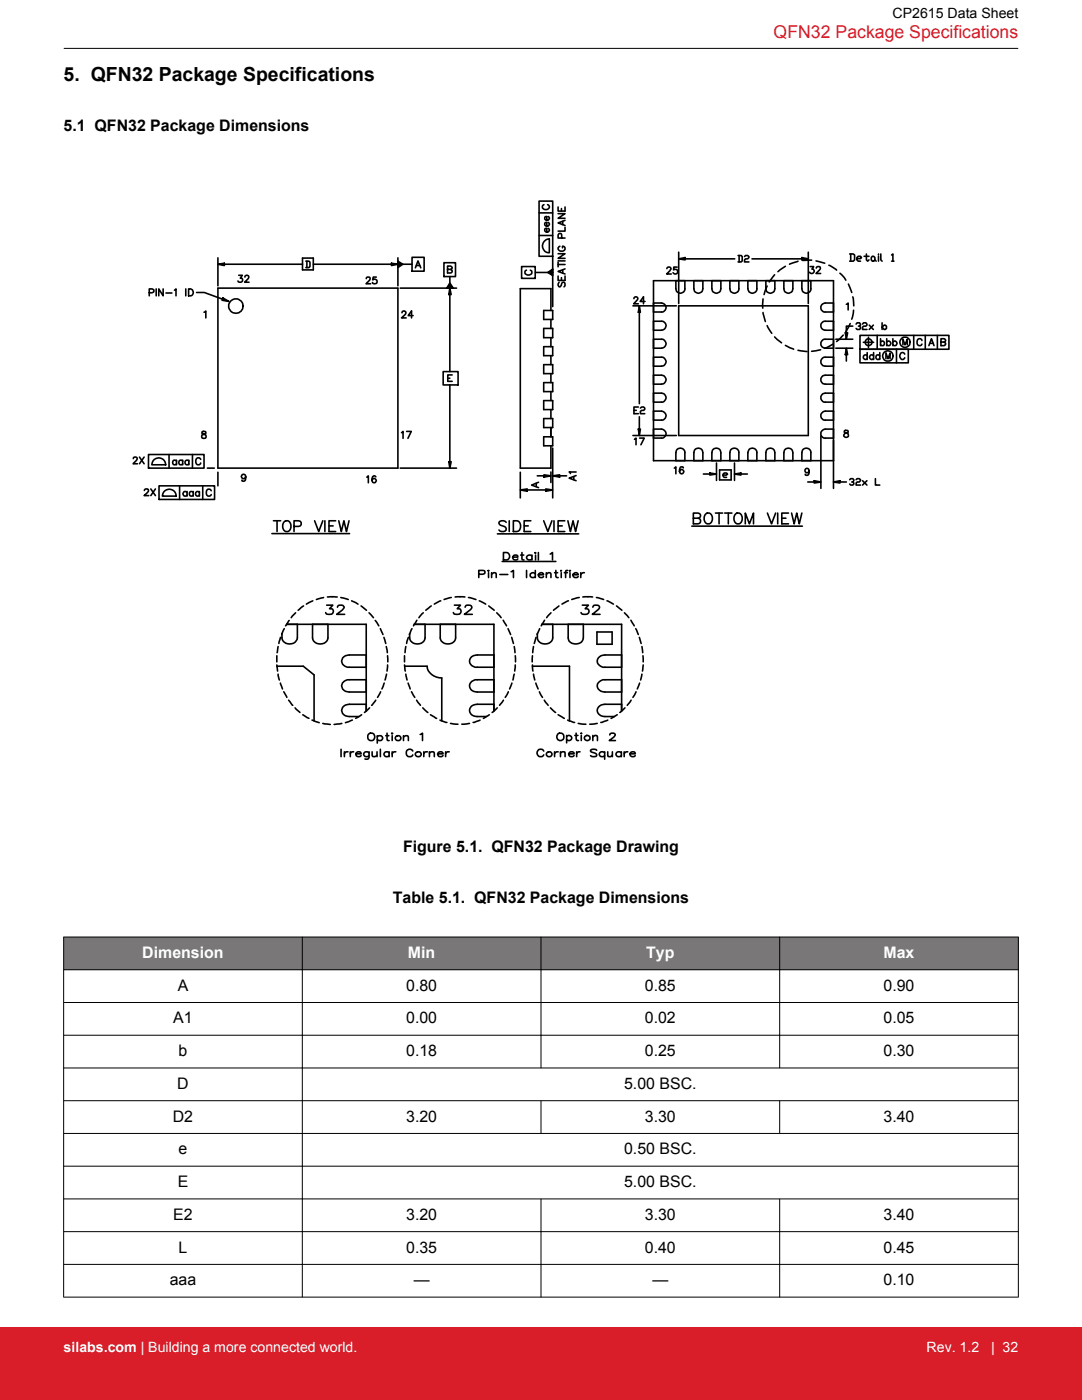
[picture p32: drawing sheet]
<svg xmlns="http://www.w3.org/2000/svg" width="216mm" height="279mm" viewBox="0 0 216 279" stroke-linecap="round" stroke-linejoin="round" font-family="sans-serif">
<defs><g id="words">
<text font-size="3.9" x="12.7" y="16.1">5. QFN32 Package Specifications</text>
<text font-size="3.5" fill="#d91e2a" x="154.4" y="7.5">QFN32 Package Specifications</text>
<g font-size="3.2">
<text x="12.7" y="26.2">5.1 QFN32 Package Dimensions</text>
<text x="80.4" y="170">Figure 5.1. QFN32 Package Drawing</text>
<text x="78.4" y="180.2">Table 5.1. QFN32 Package Dimensions</text>
<text x="35.5" y="197.7">A</text>
<text x="81" y="197.7">0.80</text>
<text x="128.7" y="197.7">0.85</text>
<text x="176.3" y="197.7">0.90</text>
<text x="34.6" y="204.3">A1</text>
<text x="81" y="204.3">0.00</text>
<text x="128.7" y="204.3">0.02</text>
<text x="176.3" y="204.3">0.05</text>
<text x="35.6" y="210.8">b</text>
<text x="81" y="210.8">0.18</text>
<text x="128.7" y="210.8">0.25</text>
<text x="176.3" y="210.8">0.30</text>
<text x="35.4" y="217.3">D</text>
<text x="124.5" y="217.3">5.00 BSC.</text>
<text x="34.5" y="223.9">D2</text>
<text x="81" y="223.9">3.20</text>
<text x="128.7" y="223.9">3.30</text>
<text x="176.3" y="223.9">3.40</text>
<text x="35.6" y="230.4">e</text>
<text x="124.5" y="230.4">0.50 BSC.</text>
<text x="35.5" y="236.9">E</text>
<text x="124.5" y="236.9">5.00 BSC.</text>
<text x="34.6" y="243.5">E2</text>
<text x="81" y="243.5">3.20</text>
<text x="128.7" y="243.5">3.30</text>
<text x="176.3" y="243.5">3.40</text>
<text x="35.6" y="250">L</text>
<text x="81" y="250">0.35</text>
<text x="128.7" y="250">0.40</text>
<text x="176.3" y="250">0.45</text>
<text x="33.9" y="256.5">aaa</text>
<text x="82.5" y="256.5">—</text>
<text x="130.2" y="256.5">—</text>
<text x="176.3" y="256.5">0.10</text>
</g>
<g font-size="3.2" fill="#fff">
<text x="28.4" y="191.2">Dimension</text>
<text x="81.4" y="191.2">Min</text>
<text x="128.9" y="191.2">Typ</text>
<text x="176.3" y="191.2">Max</text>
</g>
<text font-size="2.8" x="178.1" y="3.5">CP2615 Data Sheet</text>
<g font-size="2.8" fill="#fff">
<text x="12.7" y="269.9">silabs.com | Building a more connected world.</text>
<text x="184.9" y="269.9">Rev. 1.2</text>
<text x="197.8" y="269.9">| 32</text>
</g>
</g></defs>
<g fill="none" stroke="#000" stroke-width=".32">
<path d="M29.8 58.4l.9-.1v-.5l-.9-.1v1.3M31.2 57.7v1.3M32.6 57.7v1.3l-.9-1.3v1.3M33.1 58.5h1.2M34.8 57.9l.3-.2v1.3M37.1 57.7v1.3M37.6 57.7a.72 .72 0 0 1 1 .6 .72 .72 0 0 1-1 .7zM39.2 58.4h1.6l3.6 1.3M43.5 52.7l1.3-.2v.5zM43.5 57.5h35.9v35.9h-35.9zM43.5 51.5v5.5M44.5 59.5l1.2 .7-1.4-.3z"/>
<path d="M44.8 52.7h15.6M47.6 54.9h.8l-.5 .6a.45 .45 0 0 1 .5 .6 .45 .45 0 0 1-.8 .2l-.1-.2M48.9 55.3l.2-.4 .5 .2v.4l-.8 .8h.9M60.4 51.5h2.1v2.4h-2.1zM61 52.1h.6l.3 .2v.9l-.3 .2h-.6M61.2 52.1v1.3M62.5 52.7h15.6M73.1 55.6l.2-.3h.5l.1 .3-.2 .4-.7 .6h1M75.1 55.3h-.6l-.1 .6a.49 .49 0 0 1 .7-.1 .49 .49 0 0 1-.1 .8 .49 .49 0 0 1-.7-.2M78.1 52.5l1.3 .2-1.3 .3zM79.4 52.1l1 .6-1 .7zM79.4 52.7h2.8"/>
<path d="M79.4 51.5v5.5M79.9 57.5h11.2M82.2 51.4h2.4v2.7h-2.4zM82.9 53.5l.5-1.4 .6 1.4M83.1 53h.7M88.6 52.4h2.3v2.8h-2.3zM89.3 53.8l.8-.1 .1-.3-.3-.3h-.6v1.4l.8-.1 .1-.4-.3-.2M89.8 55.2v2.3M89.8 58.8v15.4M89.8 57.5l.2 1.3h-.4zM89.8 56.5l.6 1h-1.3zM104.1 53.2h2.7v2.4h-2.7z"/>
<path d="M105.1 53.9a.5 .5 0 0 0-.4 .6 .5 .5 0 0 0 .6 .4h.3a.5 .5 0 0 0 .5-.4 .5 .5 0 0 0-.3-.6M106.8 54.4h3.5M107.6 40.1h2.7v11h-2.7zM107.6 47h2.7M107.6 42.5h2.7M108.5 40.8a.5 .5 0 0 0-.3 .6 .5 .5 0 0 0 .5 .4h.4a.5 .5 0 0 0 .5-.4 .5 .5 0 0 0-.3-.6M108.7 48l.3-.2 .6-.1v2.7a1.36 1.36 0 0 1-1.3-.9 1.36 1.36 0 0 1 .4-1.5zM109.3 54.4l1-.7v1.3zM109.4 45.6a.42 .42 0 0 1 .1 .6 .42 .42 0 0 1-.6 0 .42 .42 0 0 1 .1-.6h.1v.7M109.4 44.4a.42 .42 0 0 1 .1 .6 .42 .42 0 0 1-.6 0 .42 .42 0 0 1 .1-.6h.1v.8M109.4 43.2a.42 .42 0 0 1 .1 .6 .42 .42 0 0 1-.6 0 .42 .42 0 0 1 .1-.6h.1v.8M110.3 51.1v10.1"/>
<path d="M111.4 55.1v.9h1.3v-.9M111.4 50.6h1.3l-1.3 1h1.3M111.4 42.6h1.3l-1.3 1h1.3M111.4 41.3v.8h1.3v-.8M111.4 52.8h1.3M111.4 52.3v.9M111.4 52.1h1.3M111.6 56.3a.46 .46 0 0 0-.3 .6 .46 .46 0 0 0 .5 .3l.3-.7 .4-.2 .2 .4-.2 .5M111.7 49.2a.49 .49 0 0 0-.3 .5 .49 .49 0 0 0 .5 .4h.3a.49 .49 0 0 0 .6-.5 .49 .49 0 0 0-.6-.4v.3M112 41.6v.5M112 55.4v.6M112.1 47.5l-.1-.9h-.5l-.1 .3v.6h1.3"/>
<path d="M112.3 44.2v.6M112.3 53.9v.6M112.7 53.7l-1.3 .5 1.3 .5M112.7 45.4v.7h-1.3M112.7 44l-1.3 .5 1.3 .5M126.5 59.6l.3-.4h.2l.3 .3-.1 .3-.8 .8h1M133.1 53.6l.1-.2 .4-.1 .2 .1 .1 .3-.9 1h.9M134.9 56v1.6a.9 .9 0 0 0 .9 .9 .9 .9 0 0 0 .9-.9v-1.6M135.1 53.3h-.6l-.1 .6a.49 .49 0 0 1 .7 0 .49 .49 0 0 1-.1 .7 .49 .49 0 0 1-.7-.2M135.4 51.7l1.3-.3v.5zM135.4 50.3v10.3M136.7 51.7h9.9"/>
<path d="M138.5 56v1.6a.9 .9 0 0 0 .9 .9 .9 .9 0 0 0 .8-.9v-1.6M142 56v1.6a.9 .9 0 0 0 .9 .9 .9 .9 0 0 0 .9-.9v-1.6M145.6 56v1.6a.9 .9 0 0 0 .9 .9 .9 .9 0 0 0 .9-.9v-1.6M147.3 51h.6l.2 .2v.9l-.2 .2h-.6M147.5 51v1.3M148.6 51.2l.2-.2h.4l.2 .2v.2l-.2 .3h-.4l-.2 .2v.4h.8M149.2 56v1.6a.9 .9 0 0 0 .9 .9 .9 .9 0 0 0 .9-.9v-1.6M150 51.7h10M152.3 59.7l-.1 1.8M152.8 56v1.6a.9 .9 0 0 0 .9 .9 .9 .9 0 0 0 .9-.9v-1.6M153.1 57.1l-.6 1.7M154.6 54.8l-1.1 1.5"/>
<path d="M156.4 56v1.6a.9 .9 0 0 0 .9 .9 .9 .9 0 0 0 .9-.9v-1.6M156.7 53.1l-1.5 1.1M159.2 52.1l-1.7 .6M160 51.4l1.3 .3-1.3 .2zM160 56v1.6a.9 .9 0 0 0 .9 .9 .9 .9 0 0 0 .9-.9v-1.6M161.3 50.3v10.3M161.6 53.2h.8l-.4 .5a.45 .45 0 0 1 .3 .7 .45 .45 0 0 1-.8-.1M162 51.9l-1.9 .1M162.8 52.1l1.8 .4M162.9 53.5a.43 .43 0 0 1 .4-.3 .43 .43 0 0 1 .4 .3l-.2 .4-.7 .7h.9M165.4 52.9l1.5 1M167.6 54.5l1.2 1.4"/>
<path d="M169.3 56.7l.7 1.7M169.5 50.7h.8l.2 .2v1l-.2 .2h-.8M169.8 50.7v1.4M170.2 59.2l.2 1.8M171 51.6h.7l.2-.2-.2-.3h-.5l-.2 .3v.5l.2 .2h.5M172.4 51.1h1M172.9 50.7v1.2l.2 .2 .3-.2M174.1 51.1h.2l.3 .3v.5l-.3 .2h-.2l-.2-.2v-.5zM174.6 51.9l.2 .2M175.3 50.7v.2M175.3 51.1v1M175.8 50.7v1.2l.2 .2"/>
<path d="M177.9 50.9l.3-.2v1.4M177.9 52.1h.5M40.7 62.3l.4-.2v1.3M80.2 62.4l.3-.3h.2l.3 .2-.2 .5-.7 .6h.9M82.4 63h-1l.7-.9v1.3M88.4 74.2h3v2.6h-3zM89.4 75.5h.4M89.8 76.8v15.3M90.2 74.8h-.8v1.3h.8M108.5 62h1.8v1.8h-1.8zM108.5 65.6h1.8v1.8h-1.8zM108.5 69.2h1.8v1.8h-1.8z"/>
<path d="M108.5 72.8h1.8v1.8h-1.8zM108.5 76.4h1.8v1.8h-1.8zM108.5 80h1.8v1.7h-1.8zM109.9 62v-4.4h-6.1v35.8h6.1v-4.4M109.9 63.8v1.7M109.9 67.4v1.8M109.9 71v1.8M109.9 74.6v1.8M109.9 78.2v1.7M126.3 61h8.7M127.6 62.3v18.3M127.6 61l.2 1.3h-.4z"/>
<path d="M128.7 60.2h-1l.7-1v1.4M130.4 78.5h1.6a.9 .9 0 0 1 .9 .9 .9 .9 0 0 1-.9 .9h-1.6M130.4 74.9h1.6a.9 .9 0 0 1 .9 .9 .9 .9 0 0 1-.9 .9h-1.6M130.4 60.5h1.6a.9 .9 0 0 1 .9 .9 .9 .9 0 0 1-.9 .9h-1.6M130.4 64.1h1.6a.9 .9 0 0 1 .9 .9 .9 .9 0 0 1-.9 .9h-1.6M130.4 67.7h1.6a.9 .9 0 0 1 .9 .9 .9 .9 0 0 1-.9 .9h-1.6M130.4 71.3h1.6a.9 .9 0 0 1 .9 .9 .9 .9 0 0 1-.9 .9h-1.6M135.4 61h25.9v25.9h-25.9zM152.3 62.4l.4 1.8M153.1 65l.9 1.5M154.6 67.2l1.3 1.2M156.7 68.9l1.7 .8"/>
<path d="M159.2 69.9l1.8 .3M163.7 69.8l-1.7 .3M166.2 68.7l-1.6 .8M166.3 60.5h-1.6a.9 .9 0 0 0-.9 .9 .9 .9 0 0 0 .9 .9h1.6M166.3 64.1h-1.6a.9 .9 0 0 0-.9 .9 .9 .9 0 0 0 .9 .9h1.6M166.3 67.7h-1.6a.9 .9 0 0 0-.9 .9 .9 .9 0 0 0 .9 .9h1.6M166.3 71.3h-1.6a.9 .9 0 0 0-.9 .9 .9 .9 0 0 0 .9 .9h1.6M166.3 78.5h-1.6a.9 .9 0 0 0-.9 .9 .9 .9 0 0 0 .9 .9h1.6M166.3 74.9h-1.6a.9 .9 0 0 0-.9 .9 .9 .9 0 0 0 .9 .9h1.6M166.8 67.7h3.4M166.8 69.5h3.4M168.3 66.9l-1.4 1.3"/>
<path d="M168.7 66.4h.4l-.2 1.3zM168.9 60.7l.3-.2v1.4M168.9 70.8v1.3M168.9 69.5l.2 1.3h-.4zM169.6 64.6l-.8 1.6M170.2 65.1h-1.3v1.3M170.3 61.9l-.3 1.8M170.8 64.7l.2-.3h.5l.2 .5-.4 .2M171.5 65.1l.2 .2v.3l-.2 .2h-.5l-.2-.2M171.6 66.9h17.7v2.8h-17.7zM171.6 69.7h9.6v2.7h-9.6zM172.1 64.7l.2-.3h.5l.2 .5-.2 .2h-.5l-.2 .2v.5h.9"/>
<path d="M172.3 68.3h2M173 70.4v1.3M173 71a.43 .43 0 0 0-.6 0 .43 .43 0 0 0 0 .6 .43 .43 0 0 0 .6-.1M173.3 67.3v2M173.4 64.9l.9 .9M174.3 64.9l-.9 .9M174.3 70.4v1.3M174.3 71a.45 .45 0 0 0-.7 0 .45 .45 0 0 0 0 .6 .45 .45 0 0 0 .7-.1M175 66.9v2.8M175.5 70.4v1.3M175.5 71a.43 .43 0 0 0-.6 0 .43 .43 0 0 0 0 .6 .43 .43 0 0 0 .6-.1M175.7 68.3a.43 .43 0 0 1 .6-.1 .43 .43 0 0 1 0 .6 .43 .43 0 0 1-.6 0"/>
<path d="M175.7 67.6v1.4M176 64.4v1.4M176.4 64.9l.5 .2v.5l-.3 .2h-.2l-.4-.5zM176.8 71.6v-1.1l.4 1.1 .4-1.1v1.1M176.9 68.3a.45 .45 0 0 1 .7-.1 .45 .45 0 0 1 0 .7 .45 .45 0 0 1-.7-.1M176.9 67.6v1.4M178.2 68.3a.45 .45 0 0 1 .6-.1 .45 .45 0 0 1 0 .7 .45 .45 0 0 1-.6-.1M178.2 67.6v1.4M178.9 69.7v2.7M180.2 68.8v-1.1l.4 1.1 .4-1.1v1.1M180.5 70.7a.51 .51 0 0 0-.5-.3 .51 .51 0 0 0-.4 .5v.3a.5 .5 0 0 0 .4 .5 .5 .5 0 0 0 .5-.3M182.3 66.9v2.8"/>
<path d="M184 68a.5 .5 0 0 0-.6-.4 .5 .5 0 0 0-.4 .6 .55 .55 0 0 0 .2 .7 .55 .55 0 0 0 .8-.2M184.6 66.9v2.8M185.3 69l.6-1.4 .5 1.4M185.6 68.5h.6M187 66.9v2.8M187.8 68.3l.7-.1 .2-.3-.2-.3h-.7v1.4l.7-.1 .2-.4-.4-.2M26.6 91.5l.3-.3 .4 .1v.4l-.8 .9h.9M27.8 91.2l1 1.4M28.8 91.2l-1 1.4M28.8 97.9a.43 .43 0 0 1 .4-.3 .43 .43 0 0 1 .4 .2l-.2 .5-.6 .6h.9M29.6 90.7h11.1v2.7h-11.1zM30.1 97.6l.9 1.3"/>
<path d="M30.6 91.9a1.39 1.39 0 0 1 1.5-.4 1.39 1.39 0 0 1 1 1.3h-2.8zM31 97.6l-.9 1.3M31.7 97h11.1v2.7h-11.1zM32.7 98.1a1.39 1.39 0 0 1 1.5-.4 1.39 1.39 0 0 1 1 1.3h-2.8zM33.7 90.7v2.7M35.2 91.8v1M35.2 92a.43 .43 0 0 0-.6 0 .43 .43 0 0 0 0 .6 .43 .43 0 0 0 .6 0M35.8 97v2.7M36.5 91.8v1M36.5 92a.43 .43 0 0 0-.7 0 .43 .43 0 0 0 0 .6 .43 .43 0 0 0 .7 0M37.3 98.1v.9M37.3 98.3a.45 .45 0 0 0-.6-.1 .45 .45 0 0 0 0 .7 .45 .45 0 0 0 .6-.1"/>
<path d="M37.7 91.8v1M37.7 92a.43 .43 0 0 0-.6 0 .43 .43 0 0 0 0 .6 .43 .43 0 0 0 .6 0M38.4 90.7v2.7M38.6 98.1v.9M38.6 98.3a.43 .43 0 0 0-.7-.1 .43 .43 0 0 0 0 .7 .43 .43 0 0 0 .7-.1M39.8 98.1v.9M39.8 98.3a.43 .43 0 0 0-.6-.1 .43 .43 0 0 0 0 .7 .43 .43 0 0 0 .6-.1M40 91.7l-.3-.3a.67 .67 0 0 0-.7 .7 .67 .67 0 0 0 .8 .6l.2-.3M40.4 86.1v.5l.4 .1a.39 .39 0 0 1 .3 .4 .39 .39 0 0 1-.3 .4l-.4-.1-.2-.2a.64 .64 0 0 1 .8-.6l.1-.3a.52 .52 0 0 0-.7-.2zM40.5 97v2.7M41.4 93.4h1.4M42.1 97.9a.5 .5 0 0 0-.5-.3 .5 .5 0 0 0-.4 .5v.4a.51 .51 0 0 0 .4 .5 .51 .51 0 0 0 .5-.3"/>
<path d="M43.5 94.2v2.8M49 95.1a.44 .44 0 0 1-.6 .4 .44 .44 0 0 1-.1-.7 .44 .44 0 0 1 .7 .1v.2a.65 .65 0 0 1-.4 .9h-.3v-.2M73.2 95.2l.3-.2v1.3M75 95.2l-.3-.2a.73 .73 0 0 0-.5 .6 .73 .73 0 0 0 .5 .7 .42 .42 0 0 0 .4-.4 .42 .42 0 0 0-.5-.4 .42 .42 0 0 0-.4 .4M79.9 93.4h11.2M80.1 86.4l.3-.3v1.4M81.1 86.1h1l-.7 1.4M89.6 92.1h.4l-.2 1.3zM103.8 97.8l1.4-.2v.4zM103.8 94.2v5.2M105.2 97.8h3.7M107 96.5v.6"/>
<path d="M107.2 95h1.3M107.5 96.2l-1.4 .6 1.4 .5M108.5 83.5h1.8v1.8h-1.8zM108.5 87.2v1.8h1.8v-1.8M108.5 87.2h1.8M108.5 94.8l1.4 .2-1.4 .2zM108.9 97.6l1.4 .2-1.4 .2zM109.9 81.7v1.8M109.9 85.3v1.9M109.9 94.2v2.1M110.3 95l1.4-.2v.4zM110.3 89.4v10"/>
<path d="M111.7 95h1.4M114.5 95.1v.6M115 94.9l-1.4 .5 1.4 .5M115 94.2h-1.4l.2 .3M126.3 86.9h8.7M126.5 81.9h.5M126.6 87.7l.3-.3v1.4M127.4 85.6h.4l-.2 1.3zM127.4 81.2h-.9v1.4h.9M127.6 83.2v2.4M127.6 87.4h1l-.7 1.4M127.8 81.4l.2-.2h.4l.3 .2v.3l-.3 .2h-.4l-.2 .2v.5h.9"/>
<path d="M130.4 85.6h1.6a.9 .9 0 0 1 .9 .9 .9 .9 0 0 1-.9 .9h-1.6M130.4 82l1.6 .1a.9 .9 0 0 1 .9 .8 .9 .9 0 0 1-.9 .9h-1.6M134.6 93.4l.3-.2v1.4M134.9 91.9v-1.6a.9 .9 0 0 1 .9-.9 .9 .9 0 0 1 .9 .9v1.6M136.4 93.4l-.1-.2h-.3a.74 .74 0 0 0-.5 .7 .74 .74 0 0 0 .5 .7 .42 .42 0 0 0 .4-.5 .42 .42 0 0 0-.4-.4 .42 .42 0 0 0-.4 .4M138.5 91.9v-1.6a.9 .9 0 0 1 .9-.9 .9 .9 0 0 1 .8 .9v1.6M140.4 94.6h1.2M141.6 94.4l1.4 .2-1.4 .2zM142 91.9v-1.6a.9 .9 0 0 1 .9-.9 .9 .9 0 0 1 .9 .9v1.6M143 92.4v3.5M143.6 93.8h2.3v2h-2.3zM144.3 94.8h.7l.2-.2-.2-.2h-.5l-.2 .2v.5l.2 .2h.5"/>
<path d="M145.6 91.9v-1.6a.9 .9 0 0 1 .9-.9 .9 .9 0 0 1 .9 .9v1.6M146.6 94.6l1.2-.2v.4zM146.6 92.4v3.5M147.8 94.6h1.3M149.2 91.9v-1.6a.9 .9 0 0 1 .9-.9 .9 .9 0 0 1 .9 .9v1.6M152.8 91.9v-1.6a.9 .9 0 0 1 .9-.9 .9 .9 0 0 1 .9 .9v1.6M156.4 91.9v-1.6a.9 .9 0 0 1 .9-.9 .9 .9 0 0 1 .9 .9v1.6M160 91.9v-1.6a.9 .9 0 0 1 .9-.9 .9 .9 0 0 1 .9 .9v1.6M161.2 96.2h1.3M161.4 93.9a.41 .41 0 0 1-.5 .4 .41 .41 0 0 1-.2-.7 .41 .41 0 0 1 .7 .1v.2a.68 .68 0 0 1-.3 1l-.4-.1v-.1M162.5 95.9l1.3 .3-1.3 .2zM163.8 87v10.5"/>
<path d="M166.3 91.9h-35.9v-35.9h35.9v41.5M166.3 85.6h-1.6a.9 .9 0 0 0-.9 .9 .9 .9 0 0 0 .9 .9h1.6M166.3 82l-1.6 .1a.9 .9 0 0 0-.9 .8 .9 .9 0 0 0 .9 .9h1.6M166.3 96.2l1.3-.3v.5zM167.6 96.2h1.3M168.5 85.9v.5a.56 .56 0 0 1 .7 .1 .56 .56 0 0 1 0 .7l-.5 .1a.46 .46 0 0 1-.3-.6 .46 .46 0 0 1 .6-.3h.2v-.3a.52 .52 0 0 0-.7-.2zM169.5 95.7l.3-.2h.4l.2 .2-.2 .5h-.2M170.2 96.2l.2 .2-.2 .4h-.4l-.3-.2M170.8 95.7l.2-.2h.4l.3 .2v.2l-.3 .3h-.4l-.2 .2v.4h.9M172.1 95.9l.9 .9M173 95.9l-.9 .9M174.7 95.5v1.3h.9"/>
<path d="M54.3 106.5h15.5M54.6 103.9h1.4M55.3 103.9v2.2M56.8 104a.99 .99 0 0 1 1.2 .4 .99 .99 0 0 1-.1 1.2 .79 .79 0 0 1-.9 .5 .79 .79 0 0 1-.6-.8 1.31 1.31 0 0 1 .4-1.3zM58.7 105.1h.9a.56 .56 0 0 0 .5-.6 .56 .56 0 0 0-.5-.6h-.9v2.2M62.4 119.9l-1.3 .7M62.8 103.9l.8 2.2 .8-2.2M64.6 119.2l-1.5 .4M64.8 103.9v2.2M65.3 119.1h2M65.6 105h.9M67 103.9h-1.4v2.2h1.4"/>
<path d="M67.6 103.9l.5 2.2 .5-2.2 .5 2.2 .5-2.2M68 119.2l1.5 .4M70.2 119.9l1.2 .7M87.9 119.9l-1.2 .7M90 119.2l-1.4 .4M90.8 119.1h2M93.5 119.2l1.5 .4M95.5 114.6h.9l.3-.1v-.6l-1.2-.1v1.5M95.6 119.9l1.3 .7M97.4 113.9h.2zM97.5 114.3v1M98.1 114.6a.59 .59 0 0 1 .9-.2v.9"/>
<path d="M98.1 114.3v1M99.3 106.5h16.2M99.7 114.7h1.6M100.2 112.1h10.7M100.5 110.3h.6a.75 .75 0 0 1 .6 .7 .75 .75 0 0 1-.6 .7h-.6zM101 104.2a.81 .81 0 0 0-.8-.3 .81 .81 0 0 0-.6 .5l.2 .3 .8 .4a.53 .53 0 0 1 .4 .4 .53 .53 0 0 1-.2 .5 1.01 1.01 0 0 1-1.2-.2M101.6 103.9v2.2M102 114.1l.5-.3v1.5M102.3 111.2h1v-.2a.53 .53 0 0 0-.7-.2 .53 .53 0 0 0-.2 .7l.3 .2 .6-.2M102.4 103.9h.8a1.15 1.15 0 0 1 .7 1.1 1.15 1.15 0 0 1-.7 1.1h-.8zM103.9 110.8h.6M104.1 110.3l.1 1.4h.4"/>
<path d="M104.6 105h.8M105.1 113.8v1.5M105.9 103.9h-1.3v2.2h1.3M106.1 111a.58 .58 0 0 0-.8-.2 .58 .58 0 0 0 0 .9 .58 .58 0 0 0 .8-.2M106.1 110.8v.9M106.8 110.3h.1zM106.8 114.5a.53 .53 0 0 0-.8-.1 .53 .53 0 0 0 0 .8l.5 .1 .3-.2M106.8 113.8v1.5M106.9 110.8v.9M107.4 114.7h1a.53 .53 0 0 0-.7-.3 .53 .53 0 0 0-.2 .7 .53 .53 0 0 0 .8 .1l.1-.1M107.4 110.3v1.4M108.5 103.9l.8 2.2 .8-2.2"/>
<path d="M109 114.6a.59 .59 0 0 1 .9-.2v.9M109 114.3v1M109.8 110.6l.4-.3v1.4M110.5 103.9v2.2M110.7 114.3h.6M110.9 113.8v1.2l.1 .2 .4 .1M111.4 105h.8M111.9 113.9h.1zM112 114.3v1M112.6 114.3h.6M112.7 103.9h-1.3v2.2h1.3M113.3 113.8l-.4 .1v1.4"/>
<path d="M113.3 103.9l.5 2.2 .5-2.2 .5 2.2 .6-2.2M113.4 119.9l-1.3 .7M113.6 113.9h.2zM113.7 114.3v1M114.3 114.7h1.1a.49 .49 0 0 0-.6-.4 .49 .49 0 0 0-.4 .6 .49 .49 0 0 0 .6 .4l.4-.2M115.6 119.2l-1.5 .4M115.9 114.3v1M116.3 119.1h1.9M116.6 114.3l-.5 .1-.2 .3M119 119.2l1.4 .4M121.1 119.9l1.3 .7M138 105h22.1"/>
<path d="M138.4 103.4l1.2-.1a.5 .5 0 0 0 0-.8l-1.2-.1v2.1h.9a.56 .56 0 0 0 .5-.5 .56 .56 0 0 0-.5-.6M140.9 102.5a.99 .99 0 0 1 1.2 .3 .99 .99 0 0 1-.1 1.2 .79 .79 0 0 1-.9 .5 .79 .79 0 0 1-.6-.8 1.31 1.31 0 0 1 .4-1.2zM142.8 102.4h1.4M143.5 102.4v2.1M144.6 102.4h1.4M145.3 102.4v2.1M146.9 102.5a.99 .99 0 0 1 1.1 .3 .99 .99 0 0 1 0 1.2 .79 .79 0 0 1-.9 .5 .79 .79 0 0 1-.6-.8 1.31 1.31 0 0 1 .4-1.2zM148.7 104.5v-2.1l.8 2.1 .9-2.1v2.1M153.1 102.4l.8 2.1 .9-2.1M155.2 102.4v2.1M156 103.4h.8M157.3 102.4h-1.3v2.1h1.3"/>
<path d="M157.9 102.4l.6 2.1 .5-2.1 .5 2.1 .5-2.1M55.2 130.9v1.2M55.2 132.7l.2 1.2M55.2 133h5.3l2.2 1.7v9.2M55.5 134.5l.2 1.2M55.5 129l-.2 1.3M56 136.3l.4 1.2M56 127.2l-.4 1.2M56.3 126.4a1.6 1.6 0 0 0 1 2.1 1.6 1.6 0 0 0 2-1.2M56.6 138.1l.6 1.1M56.7 125.5l-.5 1.1M57.2 124.6h15.9v17.3"/>
<path d="M57.6 139.7l.8 1.1M57.7 123.8l-.7 1.1M59 122.3l-.9 1M59.3 124.6v2.7M60.6 120.9l-1.1 .9M62.4 124.6v2.7a1.58 1.58 0 0 0 1.5 1.2 1.58 1.58 0 0 0 1.5-1.2v-2.7M65.2 120.8h1.2l-.7 .7h.6a.66 .66 0 0 1 .1 .9 .66 .66 0 0 1-.9 .2h-.3l-.2-.3M67.3 121.2l.2-.4h.7l.3 .1 .2 .4-.4 .4-1.1 .9h1.6M69.7 135.7a1.25 1.25 0 0 0-1.5 1.2 1.25 1.25 0 0 0 1.5 1.2h3.4M69.7 135.7h3.4M72.1 120.9l1 .9M73.1 130.7h-3.4a1.25 1.25 0 0 0-1.5 1.2 1.25 1.25 0 0 0 1.5 1.3h3.4"/>
<path d="M73.6 122.3l.9 1M74.9 123.8l.7 1.1M75 139.7l-.8 1.1M75.9 125.5l.5 1.1M75.9 138.1l-.6 1.1M76.6 127.2l.4 1.2M76.7 136.3l-.5 1.2M77.1 129l.2 1.3M77.1 134.5l-.3 1.2M77.3 130.9l.1 1.2M77.3 132.7l-.1 1.2M80.7 130.9v1.2"/>
<path d="M80.7 132.7l.2 1.2M80.8 133h4.4a2.76 2.76 0 0 0 2.9 2.3v8.6M81 134.5l.2 1.2M81 129l-.2 1.3M81.4 136.3l.4 1.2M81.5 127.2l-.4 1.2M82.1 138.1l.7 1.1M82.2 125.5l-.5 1.1M82.7 124.6h15.9v17.3M83.1 139.7l.8 1.1M83.2 123.8l-.7 1.1M84.5 122.3l-.9 1"/>
<path d="M84.8 124.6v2.7a1.6 1.6 0 0 1-2 1.2 1.6 1.6 0 0 1-1.1-2.1M86 120.9l-1 .9M87.8 124.6v2.7a1.58 1.58 0 0 0 1.6 1.2 1.58 1.58 0 0 0 1.5-1.2v-2.7M90.7 120.8h1.2l-.7 .7h.6a.66 .66 0 0 1 .1 .9 .66 .66 0 0 1-.9 .2h-.3l-.2-.3M92.8 121.2l.2-.4h.7a.44 .44 0 0 1 .4 .2 .44 .44 0 0 1-.1 .5l-1.3 1.1h1.6M95.2 135.7a1.25 1.25 0 0 0-1.5 1.2 1.25 1.25 0 0 0 1.5 1.2h3.4M95.2 135.7h3.4M97.5 120.9l1.1 .9M98.6 130.7h-3.4a1.25 1.25 0 0 0-1.5 1.2 1.25 1.25 0 0 0 1.5 1.3h3.4M99.1 122.3l.9 1M100.4 123.8l.7 1.1M100.5 139.7l-.8 1.1"/>
<path d="M101.4 125.5l.5 1.1M101.4 138.1l-.6 1.1M102.1 127.2l.4 1.2M102.1 136.3l-.4 1.2M102.6 129l.2 1.3M102.6 134.5l-.2 1.2M102.8 130.9l.1 1.2M102.8 132.7l-.1 1.2M106.2 133h7.4v10.9M106.2 130.9v1.2M106.2 132.7l.1 1.2M106.5 134.5l.2 1.2"/>
<path d="M106.5 129l-.2 1.3M106.9 136.3l.5 1.2M107 127.2l-.4 1.2M107.6 138.1l.6 1.1M107.7 125.5l-.5 1.1M108.1 124.6h15.9v17.3M108.6 139.7l.8 1.1M108.7 123.8l-.7 1.1M109.9 122.3l-.8 1M110.3 124.6v2.7a1.6 1.6 0 0 1-2 1.2 1.6 1.6 0 0 1-1.1-2.1M111.5 120.9l-1 .9M113.4 124.6v2.7a1.56 1.56 0 0 0 2.6 .9l.4-.9v-2.7"/>
<path d="M116.2 120.8h1.2l-.6 .7a.58 .58 0 0 1 .7 .5 .58 .58 0 0 1-.6 .6 .68 .68 0 0 1-1-.3M118.3 121.2l.2-.4h.7a.44 .44 0 0 1 .4 .2 .44 .44 0 0 1-.1 .5l-1.3 1.1h1.5M119.1 126.1h3v2.5h-3zM120.7 135.7a1.25 1.25 0 0 0-1.5 1.2 1.25 1.25 0 0 0 1.5 1.2h3.3M120.7 135.7h3.3M123 120.9l1.1 .9M124 130.7h-3.3a1.25 1.25 0 0 0-1.5 1.2 1.25 1.25 0 0 0 1.5 1.3h3.3M124.6 122.3l.9 1M125.9 123.8l.7 1.1M125.9 139.7l-.7 1.1M126.9 125.5l.5 1.1M126.9 138.1l-.6 1.1"/>
<path d="M127.6 127.2l.3 1.2M127.6 136.3l-.4 1.2M128.1 129l.1 1.3M128.1 134.5l-.3 1.2M128.3 130.9v1.2M128.3 132.7l-.1 1.2M58.9 141.3l.9 .9M60.4 142.6l1.2 .8M62.3 143.7l1.4 .5M64.4 144.4l1.5 .2M68.1 149.5v1.5M68.2 144.4l-1.5 .2"/>
<path d="M68.7 150v1M69.4 150a.56 .56 0 0 0-.7 .4M69.9 150v1M70.3 143.7l-1.4 .5M70.6 150a.53 .53 0 0 0-.7 .4M71 150.4h1.1a.51 .51 0 0 0-.6-.4 .51 .51 0 0 0-.4 .6 .51 .51 0 0 0 .6 .4l.4-.2M72.2 142.6l-1.2 .8M73.1 140.6h-3.4a1.25 1.25 0 0 0-1.5 1.2 1.25 1.25 0 0 0 1.5 1.2h1.9M73.6 150.2a.54 .54 0 0 0-.6-.2 .54 .54 0 0 0-.4 .6 .54 .54 0 0 0 .7 .4l.3-.2M73.6 150v1.2a.53 .53 0 0 1-.8 .3M73.7 141.3l-1 .9M74.3 150v.8a.45 .45 0 0 0 .6 .2l.3-.2"/>
<path d="M75.2 150v1M75.3 147a.54 .54 0 0 1 .7-.2 .54 .54 0 0 1 .3 .6 .54 .54 0 0 1-.7 .4l-.3-.2M75.3 146.8v1.5M75.9 149.5v1.5M77 146.8h.6M77.2 146.3l.1 1.4 .3 .1M77.6 150.2a.55 .55 0 0 0-.8-.1 .55 .55 0 0 0 0 .8 .55 .55 0 0 0 .8-.1M77.6 150v1M78.2 146.4h.2zM78.3 146.8v1M78.3 150v1M79 150a.56 .56 0 0 0-.7 .4"/>
<path d="M80.5 147.1l.5-.3 .4 .1 .1 .9M80.5 146.8v1M82.4 149.9a.71 .71 0 0 0-1.1-.2 .71 .71 0 0 0 0 1.1 .71 .71 0 0 0 1.1-.1M83.8 146.6l.5-.3v1.5M84.4 141.3l1 .9M84.6 150v1M85.3 150a.56 .56 0 0 0-.7 .4M85.7 150.3l.2-.2a.47 .47 0 0 1 .8 .2v.7M85.7 150v1M85.9 142.6l1.2 .8M87.3 150.4h1.1a.53 .53 0 0 0-.7-.4 .53 .53 0 0 0-.3 .8 .53 .53 0 0 0 .8 .2l.2-.2M87.8 143.7l1.4 .5"/>
<path d="M88.9 150v1M89.6 150a.56 .56 0 0 0-.7 .4M89.9 144.4l1.5 .1M93.7 144.4l-1.6 .1M95.8 143.7l-1.4 .5M97.6 142.6l-1.1 .8M98.6 140.6h-3.4a1.25 1.25 0 0 0-1.5 1.2 1.25 1.25 0 0 0 1.5 1.2h1.9M99.2 141.3l-1 .9M108.5 149.9a.73 .73 0 0 0-1.1-.2 .73 .73 0 0 0 0 1.1 .73 .73 0 0 0 1.1-.1M109.8 141.3l1.1 .9M110.7 150v1M111.4 142.6l1.2 .8"/>
<path d="M111.4 150a.62 .62 0 0 0-.7 .4M111.8 150.3a.72 .72 0 0 1 .9-.2l.1 .9M111.8 150v1M113.1 147a.56 .56 0 0 1 .8-.1 .56 .56 0 0 1 0 .8 .56 .56 0 0 1-.8-.1M113.1 146.8v1.5M113.3 143.7l1.4 .5M113.5 150.4h1.1a.53 .53 0 0 0-.7-.4 .53 .53 0 0 0-.3 .8 .53 .53 0 0 0 .7 .2l.3-.2M114.7 146.8h.6M115 146.3v1.2l.1 .2 .3 .1M115.1 150v1M115.4 144.4l1.5 .1M115.7 150a.53 .53 0 0 0-.6 .4"/>
<path d="M115.9 146.4h.2zM116 146.8v1M118.3 147.1a.59 .59 0 0 1 .9-.2v.9M118.3 146.8v1M119.1 149.7l-.5-.2a.55 .55 0 0 0-.8 .4l1.3 .7-.2 .4h-.6l-.5-.2M119.2 144.4l-1.5 .1M120.7 150.2a.54 .54 0 0 0-.7-.2 .54 .54 0 0 0-.3 .6 .54 .54 0 0 0 .6 .4l.4-.2M120.7 150v1.5M121.3 143.7l-1.4 .5M121.3 150v1a.67 .67 0 0 0 .9-.3M121.7 146.7l.1-.3 .2-.1 .7 .1 .1 .3-.3 .4-.9 .7h1.2M122.2 150v1"/>
<path d="M123.2 142.6l-1.3 .8M124 150.2a.54 .54 0 0 0-.7-.2 .54 .54 0 0 0-.3 .6 .54 .54 0 0 0 .6 .4l.4-.2M124 150v1M124 140.6h-3.3a1.25 1.25 0 0 0-1.5 1.2 1.25 1.25 0 0 0 1.5 1.2h1.9M124.5 150v1M124.7 141.3l-1 .9M125.3 150a.62 .62 0 0 0-.8 .4M125.7 150.4h1.1a.51 .51 0 0 0-.6-.4 .51 .51 0 0 0-.4 .6 .51 .51 0 0 0 .6 .4l.4-.2"/>
<circle cx="47.1" cy="61.1" r="1.44"/>
<circle cx="173.3" cy="68.3" r=".69"/>
<circle cx="177.1" cy="71.1" r="1.03"/>
<circle cx="180.6" cy="68.3" r="1.03"/>
<circle cx="74.1" cy="147" r=".73"/>
<circle cx="79.4" cy="147.3" r=".52"/>
<circle cx="83.5" cy="150.6" r=".54"/>
<circle cx="109.6" cy="150.6" r=".52"/>
<circle cx="111.8" cy="147" r=".74"/>
<circle cx="117.2" cy="147.3" r=".56"/>
</g>
<g fill="#000">
<path d="M44.5 59.5l1.2 .7-1.4-.3zM43.5 52.7l1.3-.2v.5zM78.1 52.5l1.3 .2-1.3 .3zM79.4 52.1l1 .6-1 .7zM89.8 56.5l.6 1h-1.3zM89.8 57.5l.2 1.3h-.4zM109.3 54.4l1-.7v1.3zM135.4 51.7l1.3-.3v.5zM160 51.4l1.3 .3-1.3 .2zM127.6 61l.2 1.3h-.4zM168.9 69.5l.2 1.3h-.4zM168.7 66.4h.4l-.2 1.3z"/>
<path d="M89.6 92.1h.4l-.2 1.3zM103.8 97.8l1.4-.2v.4zM108.5 94.8l1.4 .2-1.4 .2zM108.9 97.6l1.4 .2-1.4 .2zM110.3 95l1.4-.2v.4zM127.4 85.6h.4l-.2 1.3zM141.6 94.4l1.4 .2-1.4 .2zM146.6 94.6l1.2-.2v.4zM162.5 95.9l1.3 .3-1.3 .2zM166.3 96.2l1.3-.3v.5z"/>
</g>
<g fill="#797777">
<path d="M12.7 187h190.5v6.5h-190.5z" fill-rule="evenodd"/>
<path d="M12.7 187h190.5v6.5h-190.5z" fill-rule="evenodd"/>
</g>
<g fill="none" stroke="#000" stroke-width=".2">
<path d="M12.7 9.7h190.5M12.7 187h190.5M12.7 193.5h190.5M12.7 187v71.9M60.3 187v71.9M107.9 187v26.2M155.6 187v26.2M203.2 187v71.9M12.7 200.1h190.5M12.7 206.6h190.5M12.7 213.1h190.5M12.7 219.7h190.5"/>
<path d="M107.9 219.6v6.6M155.6 219.6v6.6M12.7 226.2h190.5M12.7 232.7h190.5M12.7 239.3h190.5M107.9 239.2v19.7M155.6 239.2v19.7M12.7 245.8h190.5M12.7 252.3h190.5M12.7 258.9h190.5"/>
</g>
<path d="M0 264.9h215.9v14.5h-215.9z" fill="#d91e2a"/>
<use href="#words"/>
</svg>
